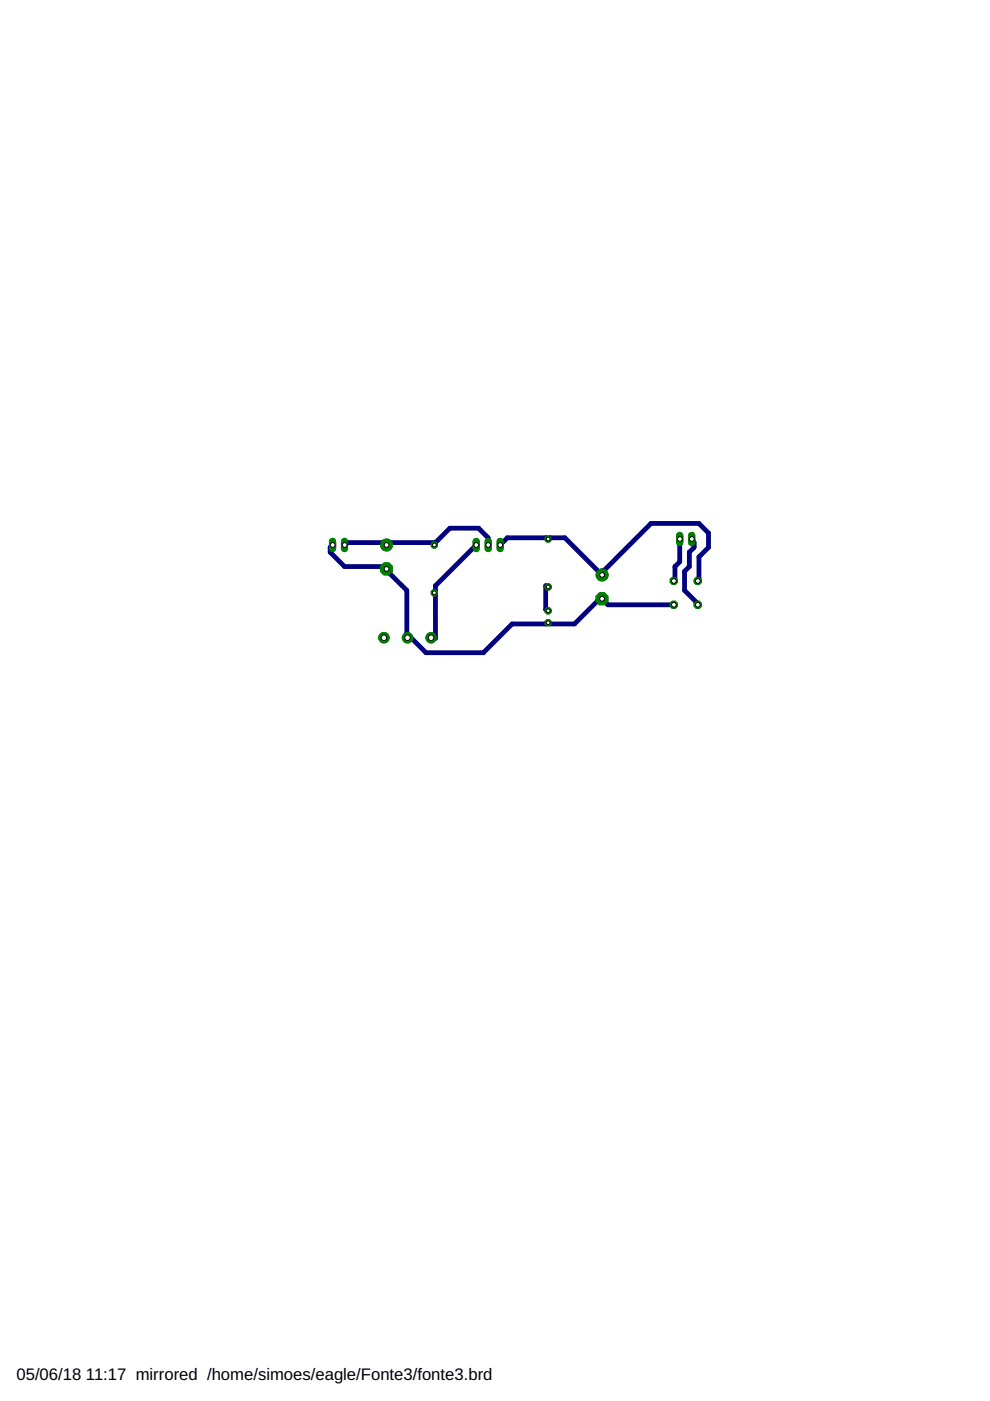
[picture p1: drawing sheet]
<svg xmlns="http://www.w3.org/2000/svg" width="210mm" height="297mm" viewBox="0 0 210 297" stroke-linecap="round" stroke-linejoin="round" font-family="sans-serif">
<defs><g id="words">
<g font-size="3.5">
<text x="3.5" y="292.5">05/06/18</text>
<text x="18.2" y="292.5">11:17 mirrored /home/simoes/eagle/Fonte3/fonte3.brd</text>
</g>
</g></defs>
<circle cx="142.9" cy="123.2" r=".83" fill="#008000" stroke="#008000" stroke-width=".21"/>
<circle cx="142.9" cy="123.2" r=".51" fill="#fff" stroke="#000" stroke-width=".21"/>
<circle cx="147.9" cy="123.2" r=".83" fill="#008000" stroke="#008000" stroke-width=".21"/>
<circle cx="148" cy="123.2" r=".51" fill="#fff" stroke="#000" stroke-width=".21"/>
<circle cx="147.9" cy="128.2" r=".83" fill="#008000" stroke="#008000" stroke-width=".21"/>
<circle cx="148" cy="128.2" r=".51" fill="#fff" stroke="#000" stroke-width=".21"/>
<circle cx="142.9" cy="128.2" r=".83" fill="#008000" stroke="#008000" stroke-width=".21"/>
<circle cx="142.9" cy="128.2" r=".51" fill="#fff" stroke="#000" stroke-width=".21"/>
<circle cx="127.7" cy="121.9" r="1.27" fill="#008000" stroke="#008000" stroke-width=".21"/>
<circle cx="127.7" cy="121.9" r=".51" fill="#fff" stroke="#000" stroke-width=".21"/>
<circle cx="127.6" cy="127" r="1.38" fill="#008000" stroke="#008000" stroke-width=".21"/>
<circle cx="127.7" cy="127" r=".51" fill="#fff" stroke="#000" stroke-width=".21"/>
<circle cx="82" cy="115.5" r="1.27" fill="#008000" stroke="#008000" stroke-width=".21"/>
<circle cx="82" cy="115.5" r=".51" fill="#fff" stroke="#000" stroke-width=".21"/>
<circle cx="81.9" cy="120.6" r="1.38" fill="#008000" stroke="#008000" stroke-width=".21"/>
<circle cx="82" cy="120.6" r=".51" fill="#fff" stroke="#000" stroke-width=".21"/>
<path d="M101 114.8v1.5" fill="none" stroke="#008000" stroke-width="1.5"/>
<circle cx="101" cy="115.5" r=".51" fill="#fff" stroke="#000" stroke-width=".21"/>
<path d="M103.5 114.8v1.5" fill="none" stroke="#008000" stroke-width="1.5"/>
<circle cx="103.5" cy="115.5" r=".51" fill="#fff" stroke="#000" stroke-width=".21"/>
<path d="M106 114.8v1.5" fill="none" stroke="#008000" stroke-width="1.5"/>
<circle cx="106.1" cy="115.5" r=".51" fill="#fff" stroke="#000" stroke-width=".21"/>
<path d="M146.7 113.5v1.5" fill="none" stroke="#008000" stroke-width="1.5"/>
<circle cx="146.7" cy="114.3" r=".51" fill="#fff" stroke="#000" stroke-width=".21"/>
<path d="M144.1 113.5v1.5" fill="none" stroke="#008000" stroke-width="1.5"/>
<circle cx="144.1" cy="114.3" r=".51" fill="#fff" stroke="#000" stroke-width=".21"/>
<path d="M73 114.8v1.5" fill="none" stroke="#008000" stroke-width="1.5"/>
<circle cx="73.1" cy="115.5" r=".51" fill="#fff" stroke="#000" stroke-width=".21"/>
<path d="M70.5 114.8v1.5" fill="none" stroke="#008000" stroke-width="1.5"/>
<circle cx="70.5" cy="115.5" r=".51" fill="#fff" stroke="#000" stroke-width=".21"/>
<circle cx="116.2" cy="129.5" r=".71" fill="#008000" stroke="#008000" stroke-width=".21"/>
<circle cx="116.2" cy="129.5" r=".4" fill="#fff" stroke="#000" stroke-width=".21"/>
<circle cx="116.2" cy="132" r=".71" fill="#008000" stroke="#008000" stroke-width=".21"/>
<circle cx="116.2" cy="132" r=".4" fill="#fff" stroke="#000" stroke-width=".21"/>
<circle cx="116.2" cy="124.4" r=".71" fill="#008000" stroke="#008000" stroke-width=".21"/>
<circle cx="116.2" cy="124.4" r=".4" fill="#fff" stroke="#000" stroke-width=".21"/>
<circle cx="116.2" cy="114.3" r=".71" fill="#008000" stroke="#008000" stroke-width=".21"/>
<circle cx="116.2" cy="114.3" r=".4" fill="#fff" stroke="#000" stroke-width=".21"/>
<circle cx="92.1" cy="125.7" r=".71" fill="#008000" stroke="#008000" stroke-width=".21"/>
<circle cx="92.1" cy="125.7" r=".4" fill="#fff" stroke="#000" stroke-width=".21"/>
<circle cx="92.1" cy="115.5" r=".71" fill="#008000" stroke="#008000" stroke-width=".21"/>
<circle cx="92.1" cy="115.5" r=".4" fill="#fff" stroke="#000" stroke-width=".21"/>
<circle cx="91.4" cy="135.2" r="1.1" fill="#008000" stroke="#008000" stroke-width=".21"/>
<circle cx="91.4" cy="135.2" r=".59" fill="#fff" stroke="#000" stroke-width=".21"/>
<circle cx="86.4" cy="135.2" r="1.1" fill="#008000" stroke="#008000" stroke-width=".21"/>
<circle cx="86.4" cy="135.2" r=".59" fill="#fff" stroke="#000" stroke-width=".21"/>
<circle cx="81.4" cy="135.2" r="1.1" fill="#008000" stroke="#008000" stroke-width=".21"/>
<circle cx="81.4" cy="135.2" r=".59" fill="#fff" stroke="#000" stroke-width=".21"/>
<path d="M70.5 115.5l-.5 .6v1l3 3h8.2l.7 .5 .3 .5 4.1 4.1v9.1l.1 .9 .9 .1 3 3.1h12.2l6.1-6.1h7.1l.5-.3 .5 .3h5.1l5.1-5.1 .7-.2 1.3 1.2h14.2M92.3 115h-10.1l-.3 .5-.7-.5h-8.2v.5M92.3 115l3.1-3h6.1l2 2v1.5M92.3 115l-.2 .5M101 115.5l-8.7 8.7v1l-.2 .5 .2 .5v9.1l-.9-.1M106 115.5l1.6-1.5h8.1l.5 .3 .5-.3h3.1l7.8 7.9 .3-.8 10.1-10.1h10.2l2 2v3.1l-2 2v5.1h-.3M144.1 114.3v4.8l-1 1v3.1h-.2M146.7 114.3l.5 .7v1.1l-1 1v3l-1.1 1v4.1l3.1 3h-.3M116.2 124.4l-.5-.2v5l.5 .3" fill="none" stroke="#000080" stroke-width="1"/>
<circle cx="142.9" cy="123.2" r=".83" fill="#008000" stroke="#008000" stroke-width=".21"/>
<circle cx="142.9" cy="123.2" r=".51" fill="#fff" stroke="#000" stroke-width=".21"/>
<circle cx="147.9" cy="123.2" r=".83" fill="#008000" stroke="#008000" stroke-width=".21"/>
<circle cx="148" cy="123.2" r=".51" fill="#fff" stroke="#000" stroke-width=".21"/>
<circle cx="147.9" cy="128.2" r=".83" fill="#008000" stroke="#008000" stroke-width=".21"/>
<circle cx="148" cy="128.2" r=".51" fill="#fff" stroke="#000" stroke-width=".21"/>
<circle cx="142.9" cy="128.2" r=".83" fill="#008000" stroke="#008000" stroke-width=".21"/>
<circle cx="142.9" cy="128.2" r=".51" fill="#fff" stroke="#000" stroke-width=".21"/>
<circle cx="127.7" cy="121.9" r="1.27" fill="#008000" stroke="#008000" stroke-width=".21"/>
<circle cx="127.7" cy="121.9" r=".51" fill="#fff" stroke="#000" stroke-width=".21"/>
<circle cx="127.6" cy="127" r="1.38" fill="#008000" stroke="#008000" stroke-width=".21"/>
<circle cx="127.7" cy="127" r=".51" fill="#fff" stroke="#000" stroke-width=".21"/>
<circle cx="82" cy="115.5" r="1.27" fill="#008000" stroke="#008000" stroke-width=".21"/>
<circle cx="82" cy="115.5" r=".51" fill="#fff" stroke="#000" stroke-width=".21"/>
<circle cx="81.9" cy="120.6" r="1.38" fill="#008000" stroke="#008000" stroke-width=".21"/>
<circle cx="82" cy="120.6" r=".51" fill="#fff" stroke="#000" stroke-width=".21"/>
<path d="M101 114.8v1.5" fill="none" stroke="#008000" stroke-width="1.5"/>
<circle cx="101" cy="115.5" r=".51" fill="#fff" stroke="#000" stroke-width=".21"/>
<path d="M103.5 114.8v1.5" fill="none" stroke="#008000" stroke-width="1.5"/>
<circle cx="103.5" cy="115.5" r=".51" fill="#fff" stroke="#000" stroke-width=".21"/>
<path d="M106 114.8v1.5" fill="none" stroke="#008000" stroke-width="1.5"/>
<circle cx="106.1" cy="115.5" r=".51" fill="#fff" stroke="#000" stroke-width=".21"/>
<path d="M146.7 113.5v1.5" fill="none" stroke="#008000" stroke-width="1.5"/>
<circle cx="146.7" cy="114.3" r=".51" fill="#fff" stroke="#000" stroke-width=".21"/>
<path d="M144.1 113.5v1.5" fill="none" stroke="#008000" stroke-width="1.5"/>
<circle cx="144.1" cy="114.3" r=".51" fill="#fff" stroke="#000" stroke-width=".21"/>
<path d="M73 114.8v1.5" fill="none" stroke="#008000" stroke-width="1.5"/>
<circle cx="73.1" cy="115.5" r=".51" fill="#fff" stroke="#000" stroke-width=".21"/>
<path d="M70.5 114.8v1.5" fill="none" stroke="#008000" stroke-width="1.5"/>
<circle cx="70.5" cy="115.5" r=".51" fill="#fff" stroke="#000" stroke-width=".21"/>
<circle cx="116.2" cy="129.5" r=".71" fill="#008000" stroke="#008000" stroke-width=".21"/>
<circle cx="116.2" cy="129.5" r=".4" fill="#fff" stroke="#000" stroke-width=".21"/>
<circle cx="116.2" cy="132" r=".71" fill="#008000" stroke="#008000" stroke-width=".21"/>
<circle cx="116.2" cy="132" r=".4" fill="#fff" stroke="#000" stroke-width=".21"/>
<circle cx="116.2" cy="124.4" r=".71" fill="#008000" stroke="#008000" stroke-width=".21"/>
<circle cx="116.2" cy="124.4" r=".4" fill="#fff" stroke="#000" stroke-width=".21"/>
<circle cx="116.2" cy="114.3" r=".71" fill="#008000" stroke="#008000" stroke-width=".21"/>
<circle cx="116.2" cy="114.3" r=".4" fill="#fff" stroke="#000" stroke-width=".21"/>
<circle cx="92.1" cy="125.7" r=".71" fill="#008000" stroke="#008000" stroke-width=".21"/>
<circle cx="92.1" cy="125.7" r=".4" fill="#fff" stroke="#000" stroke-width=".21"/>
<circle cx="92.1" cy="115.5" r=".71" fill="#008000" stroke="#008000" stroke-width=".21"/>
<circle cx="92.1" cy="115.5" r=".4" fill="#fff" stroke="#000" stroke-width=".21"/>
<circle cx="91.4" cy="135.2" r="1.1" fill="#008000" stroke="#008000" stroke-width=".21"/>
<circle cx="91.4" cy="135.2" r=".59" fill="#fff" stroke="#000" stroke-width=".21"/>
<circle cx="86.4" cy="135.2" r="1.1" fill="#008000" stroke="#008000" stroke-width=".21"/>
<circle cx="86.4" cy="135.2" r=".59" fill="#fff" stroke="#000" stroke-width=".21"/>
<circle cx="81.4" cy="135.2" r="1.1" fill="#008000" stroke="#008000" stroke-width=".21"/>
<circle cx="81.4" cy="135.2" r=".59" fill="#fff" stroke="#000" stroke-width=".21"/>
<use href="#words"/>
</svg>
